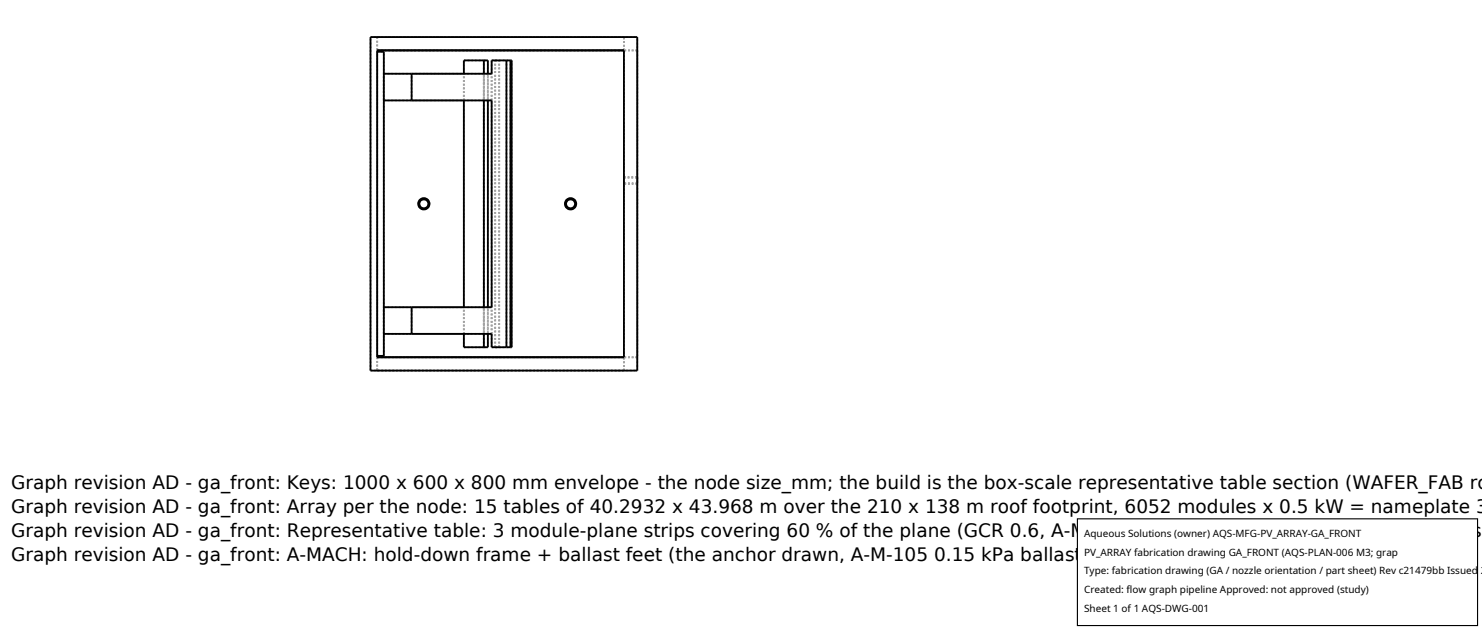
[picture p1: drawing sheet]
<svg xmlns="http://www.w3.org/2000/svg" width="212mm" height="90mm" viewBox="0 0 212 90" stroke-linecap="round" stroke-linejoin="round" font-family="sans-serif">
<defs><g id="words">
<g font-size="2.6">
<text x="1.6" y="69.8">Graph revision AD - ga_front: Keys: 1000 x 600 x 800 mm envelope - the node size_mm; the build is the box-scale representative table section (WAFER_FAB ro</text>
<text x="1.6" y="73.3">Graph revision AD - ga_front: Array per the node: 15 tables of 40.2932 x 43.968 m over the 210 x 138 m roof footprint, 6052 modules x 0.5 kW = nameplate 3</text>
<text x="1.6" y="76.7">Graph revision AD - ga_front: Representative table: 3 module-plane strips covering 60 % of the plane (GCR 0.6, A-M-103), tilt +10 deg about +X, +Y edge rais</text>
<text x="1.6" y="80.2">Graph revision AD - ga_front: A-MACH: hold-down frame + ballast feet (the anchor drawn, A-M-105 0.15 kPa ballast class)</text>
</g>
<g font-size="1.4">
<text x="154.8" y="76.6">Aqueous Solutions (owner) AQS-MFG-PV_ARRAY-GA_FRONT</text>
<text x="154.8" y="79.3">PV_ARRAY fabrication drawing GA_FRONT (AQS-PLAN-006 M3; grap</text>
<text x="154.8" y="82">Type: fabrication drawing (GA / nozzle orientation / part sheet) Rev c21479bb Issued 2</text>
<text x="154.8" y="84.7">Created: flow graph pipeline Approved: not approved (study)</text>
<text x="154.8" y="87.4">Sheet 1 of 1 AQS-DWG-001</text>
</g>
</g></defs>
<g fill="none" stroke="#a0a0a0" stroke-width=".26" stroke-dasharray=".3 .3" stroke-linecap="butt">
<path d="M52.9 5.3h38.1M53.9 7.2h35.2M53.9 5.3v1.9M53.9 5.3h35.2M53.9 7.4h.9M54.8 14.3v-3.8M54.8 10.5h11.5M54.8 14.3h11.5M58.8 14.3h7.5M58.8 10.5h7.5M58.8 14.3h11.4M58.8 14.3v-3.8"/>
<path d="M58.8 10.5h11.4M66.3 8.6h2.8M66.3 10.5v-1.9M66.3 14.3v-3.8M69.1 8.6h.6M69.1 14.3v-3.8M69.7 14.3v-3.8M70.2 14.3v-3.8M70.2 10.5v-1.9M70.2 8.6h2.9M70.7 8.6h.6M89.1 5.3h-35.2"/>
<path d="M89.1 7.2v-1.9M91 7.2v43.8M91 7.2h-1.9M60.5 28.3l.6 .3 .2 .5-.2 .6-.6 .2-.6-.3-.2-.5 .3-.6 .5-.2M60.5 28.5l.5 .1 .2 .5-.2 .4-.5 .2-.4-.1-.2-.5 .2-.4 .4-.2M81.5 28.3l-.6 .2-.2 .6 .2 .6 .6 .2 .5-.2 .3-.6-.2-.6-.6-.2M81.5 28.5l-.4 .1-.2 .5 .1 .4 .5 .2 .4-.1 .2-.5-.1-.4-.5-.2M89.1 25.3h1.9M89.1 25.3v1M89.1 26.3v-1M89.1 25.4h1.9M89.1 25.4v.7"/>
<path d="M89.1 26.1v-.7M91 25.3v1M91 26.3v-1M91 25.4v.7M91 26.1v-.7M91 26.3h-1.9M91 26.1h-1.9M52.9 52.9h38.1M52.9 52.9v-47.6M53.9 52.9h35.2M53.9 51v-43.8M53.9 51h35.2"/>
<path d="M53.9 51v1.9M53.9 50.8v-43.4M53.9 50.8h.9M54.8 50.8v-43.4M54.8 47.7v-3.8M54.8 47.7h11.5M54.8 43.9h11.5M58.8 47.7h7.5M58.8 43.9h7.5M58.8 47.7h11.4M58.8 47.7v-3.8M58.8 43.9h11.4"/>
<path d="M66.3 49.6v-1.9M66.3 49.6h2.8M66.3 43.9v-29.6M66.3 47.7v-3.8M69.1 49.6v-41M69.1 49.6h.6M69.1 47.7v-3.8M69.7 47.7v-3.8M69.7 49.6v-41M70.2 49.6h2.9M70.2 49.6v-1.9M70.2 47.7v-3.8"/>
<path d="M70.2 43.9v-29.6M70.7 49.6h.6M70.7 49.6v-41M71.3 49.6v-41M72.3 49.6v-41M72.9 49.6v-41M73.1 49.6v-41M89.1 52.9h-35.2M89.1 51v-43.8M89.1 52.9v-1.9M91 52.9v-47.6M91 51v-43.8"/>
<path d="M91 51h-1.9"/>
</g>
<g fill="none" stroke="#000" stroke-width=".26">
<path d="M52.9 5.3h38.1v47.6h-38.1zM53.9 7.2h35.2v43.8h-35.2zM53.9 7.4h.9v43.4h-.9M54.8 10.5h15.4v-1.9h2.9v41h-2.9v-1.9h-15.4M54.8 14.3h15.4v29.6h-15.4M58.8 10.5v3.8M66.3 10.5v-1.9h3.4v1.9M66.3 14.3v29.6M69.1 8.6v1.9M69.1 14.3v29.6M69.7 14.3v29.6M72.3 8.6v41"/>
<path d="M72.9 8.6v41M58.8 43.9v3.8M66.3 47.7v1.9h3.4v-1.9M69.1 47.7v1.9"/>
<circle cx="60.5" cy="29.1" r=".8"/>
<circle cx="60.5" cy="29.1" r=".64"/>
<circle cx="81.5" cy="29.1" r=".64"/>
<circle cx="81.5" cy="29.1" r=".8"/>
</g>
<path d="M153.9 74.1h57.1v15.2h-57.1z" fill="#fff" stroke="#000" stroke-width=".16"/>
<use href="#words"/>
</svg>
